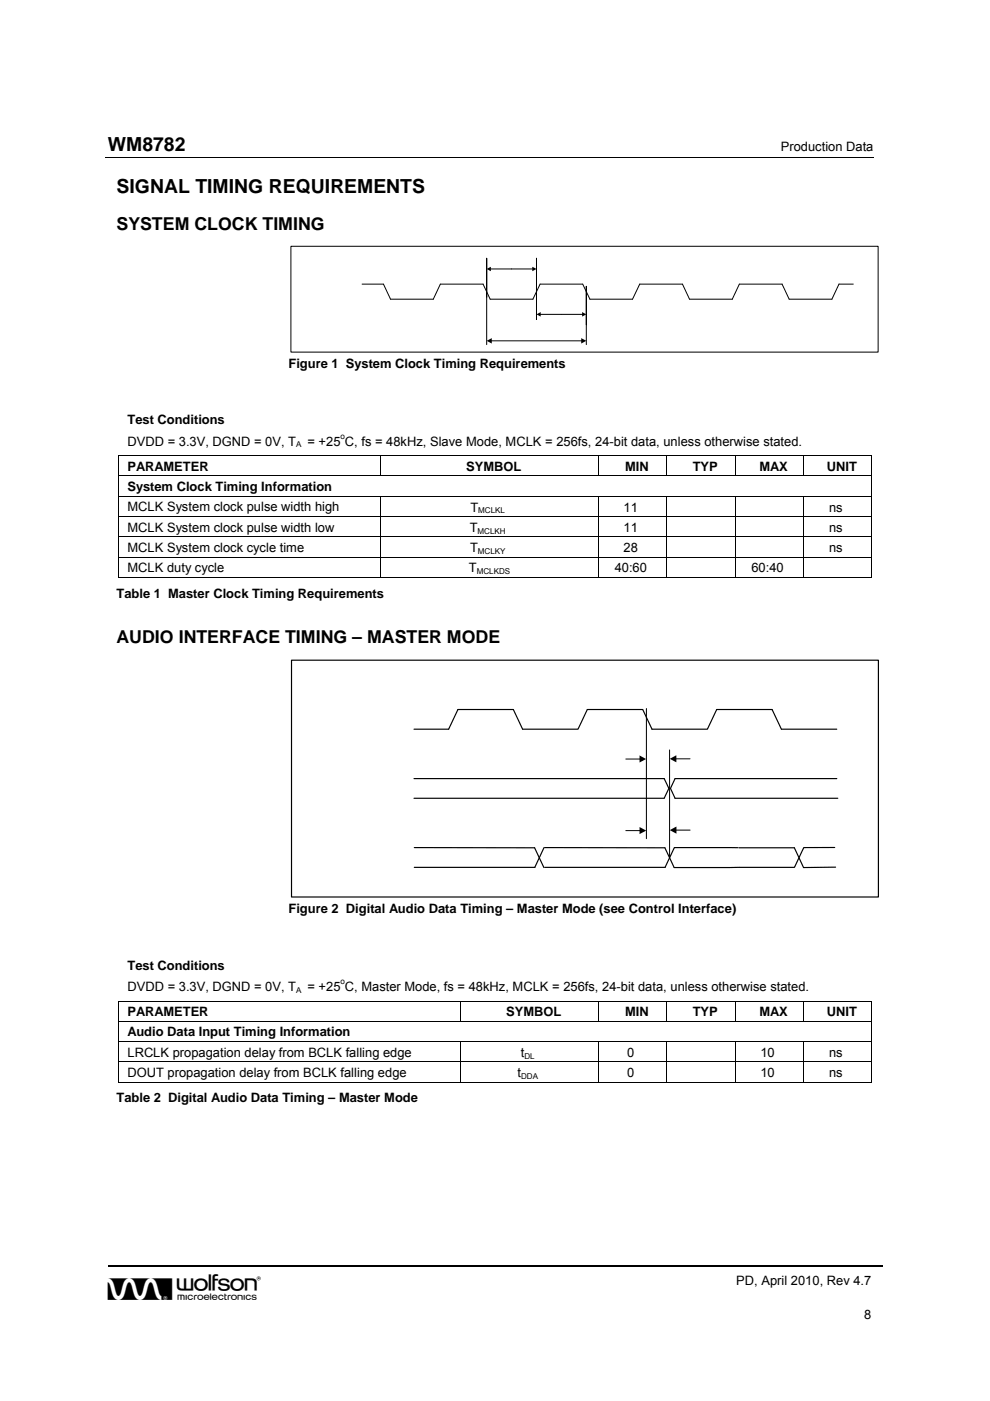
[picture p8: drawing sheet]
<svg xmlns="http://www.w3.org/2000/svg" width="210mm" height="297mm" viewBox="0 0 210 297" stroke-linecap="round" stroke-linejoin="round" font-family="sans-serif">
<defs><g id="words">
<text font-size="6.9" x="22.9" y="275.7">w</text>
<g font-size="4.1">
<text x="22.9" y="32.1">WM8782</text>
<text x="24.7" y="40.9">SIGNAL TIMING REQUIREMENTS</text>
</g>
<g font-size="3.8">
<text x="24.7" y="48.8">SYSTEM CLOCK TIMING</text>
<text x="24.7" y="136.4">AUDIO INTERFACE TIMING – MASTER MODE</text>
</g>
<g font-size="2.7">
<text x="165.5" y="32.1">Production Data</text>
<text x="61.2" y="78">Figure 1 System Clock Timing Requirements</text>
<text x="27" y="90">Test Conditions</text>
<text x="27" y="94.5">DVDD = 3.3V, DGND = 0V, T</text>
<text x="65.2" y="94.5">= +25 C, fs = 48kHz, Slave Mode, MCLK = 256fs, 24-bit data, unless otherwise stated.</text>
<text x="27" y="99.8">PARAMETER</text>
<text x="98.8" y="99.8">SYMBOL</text>
<text x="132.5" y="99.8">MIN</text>
<text x="146.9" y="99.8">TYP</text>
<text x="161" y="99.8">MAX</text>
<text x="175.3" y="99.8">UNIT</text>
<text x="27" y="104.1">System Clock Timing Information</text>
<text x="27" y="108.4">MCLK System clock pulse width high</text>
<text x="27" y="112.7">MCLK System clock pulse width low</text>
<text x="99.6" y="112.8">T</text>
<text x="99.7" y="108.5">T</text>
<text x="132.2" y="108.5">11</text>
<text x="132.2" y="112.8">11</text>
<text x="175.8" y="108.5">ns</text>
<text x="175.8" y="112.8">ns</text>
<text x="27" y="117">MCLK System clock cycle time</text>
<text x="99.7" y="117.1">T</text>
<text x="132.2" y="117.1">28</text>
<text x="175.8" y="117.1">ns</text>
<text x="27" y="121.3">MCLK duty cycle</text>
<text x="99.4" y="121.4">T</text>
<text x="130.3" y="121.4">40:60</text>
<text x="159.3" y="121.4">60:40</text>
<text x="24.7" y="126.7">Table 1 Master Clock Timing Requirements</text>
<text x="61.2" y="193.7">Figure 2 Digital Audio Data Timing – Master Mode (see Control Interface)</text>
<text x="27" y="205.6">Test Conditions</text>
<text x="27" y="210.1">DVDD = 3.3V, DGND = 0V, T</text>
<text x="27" y="215.4">PARAMETER</text>
<text x="65.2" y="210.1">= +25 C, Master Mode, fs = 48kHz, MCLK = 256fs, 24-bit data, unless otherwise stated.</text>
<text x="107.3" y="215.4">SYMBOL</text>
<text x="132.5" y="215.4">MIN</text>
<text x="146.9" y="215.4">TYP</text>
<text x="161" y="215.4">MAX</text>
<text x="175.3" y="215.4">UNIT</text>
<text x="27" y="219.7">Audio Data Input Timing Information</text>
<text x="27" y="224">LRCLK propagation delay from BCLK falling edge</text>
<text x="110.4" y="224.1">t</text>
<text x="133" y="224.1">0</text>
<text x="161.2" y="224.1">10</text>
<text x="175.8" y="224.1">ns</text>
<text x="24.7" y="233.7">Table 2 Digital Audio Data Timing – Master Mode</text>
<text x="27" y="228.3">DOUT propagation delay from BCLK falling edge</text>
<text x="109.7" y="228.4">t</text>
<text x="133" y="228.4">0</text>
<text x="161.2" y="228.4">10</text>
<text x="175.8" y="228.4">ns</text>
<text x="156.1" y="272.4">PD, April 2010, Rev 4.7</text>
<text x="183.2" y="279.6">8</text>
</g>
<g font-size="1.7">
<text x="62.8" y="94.8">A</text>
<text x="72.2" y="93.1">o</text>
<text x="101.3" y="113.1">MCLKH</text>
<text x="101.4" y="108.8">MCLKL</text>
<text x="101.3" y="117.4">MCLKY</text>
<text x="101.1" y="121.7">MCLKDS</text>
<text x="72.2" y="208.7">o</text>
<text x="62.8" y="210.5">A</text>
<text x="111.2" y="224.5">DL</text>
<text x="110.5" y="228.7">DDA</text>
</g>
</g></defs>
<path d="M22.3 33.4h163M61.7 52.2h124.5v22.5h-124.5zM76.8 60.2h4.5l1.5 3.2h9.1l1.5-3.2h9l1.5 3.2h9.1l1.5-3.2h9l1.6 3.2h9l1.5-3.2h9.1l1.5 3.2h9.1l1.5-3.2h9l1.5 3.2h9.1l1.5-3.2h3" fill="none" stroke="#000" stroke-width=".21"/>
<path d="M22.8 268.3h164.3" fill="none" stroke="#000" stroke-width=".32"/>
<path d="M103.2 54.8v8.2zM113.7 54.8v8.2z" fill-rule="evenodd" fill="#fff"/>
<path d="M103.2 54.8v8.2v-8.2M104 57h9M113.7 54.8v8.2v-8.2" fill="none" stroke="#000" stroke-width=".21"/>
<path d="M103.2 57l.9-.4v.9zM112.9 56.6l.8 .4-.8 .5z" fill="#000"/>
<path d="M113.7 60.7v8.2zM124.3 60.7v8.2z" fill-rule="evenodd" fill="#fff"/>
<path d="M103.2 62.9v10.2M104.1 72.3h19.3M113.7 68.9v-8.2v8.2M114.5 66.7h9M124.3 68.9v-8.2v8.2M124.3 69v4.1" fill="none" stroke="#000" stroke-width=".21"/>
<path d="M103.2 72.3l1.1-.6v1.1zM113.7 66.7l.9-.5v.9zM123.2 71.7l1.1 .6-1.1 .5zM123.4 66.2l.9 .5-.9 .4z" fill="#000"/>
<path d="M110.4 67.9h6v3.9h-6z" fill="#fff"/>
<path d="M25.1 96.5h.2v.2h-.2zM184.8 96.5h.1v.2h-.1zM184.8 122.3h.1v.2h-.1z" fill="#000"/>
<g fill="none" stroke="#000" stroke-width=".21">
<path d="M25.1 96.6h159.8M25.2 96.7v4.1M80.6 96.7v4.1M126.8 96.7v4.1M141.3 96.7v4.1M155.9 96.7v4.1M170.3 96.7v4.1M184.8 96.7v4.1M25.1 100.9h159.8M25.1 105.2h159.8M25.1 109.5h159.8M25.1 113.8h159.8"/>
<path d="M25.1 118.1h159.8M25.2 101v4.1M25.2 105.3v4.1M25.2 109.6v4.1M25.2 113.9v4.1M25.2 118.2v4.3M80.6 105.3v4.1M80.6 109.6v4.1M80.6 113.9v4.1M80.6 118.2v4.3M126.8 105.3v4.1M126.8 109.6v4.1"/>
<path d="M126.8 113.9v4.1M126.8 118.2v4.3M141.3 105.3v4.1M141.3 109.6v4.1M141.3 113.9v4.1M141.3 118.2v4.3M155.9 105.3v4.1M155.9 109.6v4.1M155.9 113.9v4.1M155.9 118.2v4.3M170.3 105.3v4.1M170.3 109.6v4.1"/>
<path d="M170.3 113.9v4.1M170.3 118.2v4.3M184.8 101v4.1M184.8 105.3v4.1M184.8 109.6v4.1M184.8 113.9v4.1M184.8 118.2v4.3M25.1 122.4h55.5M80.7 122.4h46.1M126.9 122.4h14.3M141.4 122.4h14.4M155.9 122.4h14.4"/>
<path d="M170.4 122.4h14.4"/>
</g>
<path d="M61.8 140h124.4v50.2h-124.4zM87.8 154.6h7.3l2-4.2h11.7l2 4.2h11.8l1.9-4.2h11.8l1.9 4.2h11.8l2-4.2h11.7l2 4.2h11.7" fill="none" stroke="#000" stroke-width=".25"/>
<g fill="#fff">
<path d="M82 162.6h2.9v8.4h-2.9z"/>
<path d="M182.8 148.3h3v8.4h-3z"/>
</g>
<path d="M87.8 165.1h53l1 2.1-1 2M87.8 169.2h53M87.8 179.7h25.5l2 4.2M115.3 179.7l-1.9 4.2M115.5 179.7h25.5l1.9 4.2h13.7M156.4 179.7h-13.4l-2 4.2M156.7 179.7h11.7l2 4.2h6.8M177 179.7h-6.6l-2 4.2h-11.7M177.4 165.1h-34.3l-.9 2.1 .9 2h34.5M87.8 183.9h25.6M115.5 183.9h25.5" fill="none" stroke="#000" stroke-width=".25"/>
<g fill="none" stroke="#000" stroke-width=".21">
<path d="M137.1 150.2v27.6M142 159v22.8M132.7 176.1h3.1M132.7 160.9h3.1M143.2 160.9h3.1M143.2 176h3.1M25.1 212.2h159.8M25.1 216.5h159.8M25.2 212.3v4.2M25.2 216.6v4.2M97.7 212.3v4.2M126.8 212.3v4.2"/>
<path d="M141.3 212.3v4.2M155.9 212.3v4.2M170.3 212.3v4.2M184.8 212.3v4.2M184.8 216.6v4.2M25.1 220.9h159.8M25.1 225.1h159.8M25.1 229.4h72.5M25.2 220.9v4.2M25.2 225.2v4.3M97.7 220.9v4.2M97.7 225.2v4.3"/>
<path d="M97.7 229.4h29.1M126.8 220.9v4.2M126.8 225.2v4.3M126.9 229.4h14.3M141.3 220.9v4.2M141.3 225.2v4.3M141.4 229.4h14.4M155.9 220.9v4.2M155.9 225.2v4.3M155.9 229.4h14.4M170.3 220.9v4.2M170.3 225.2v4.3"/>
<path d="M170.4 229.4h14.4M184.8 220.9v4.2M184.8 225.2v4.3"/>
</g>
<path d="M135.6 160.2l1.4 .7-1.4 .8zM135.6 175.3l1.4 .8-1.4 .7zM142 160.9l1.4-.8v1.5zM142 176l1.4-.8v1.6z" fill="#000"/>
<path d="M25.1 212.2h.2v.1h-.2zM184.8 212.2h.1v.1h-.1zM184.8 229.4h.1v.1h-.1z" fill="#000"/>
<use href="#words"/>
</svg>
